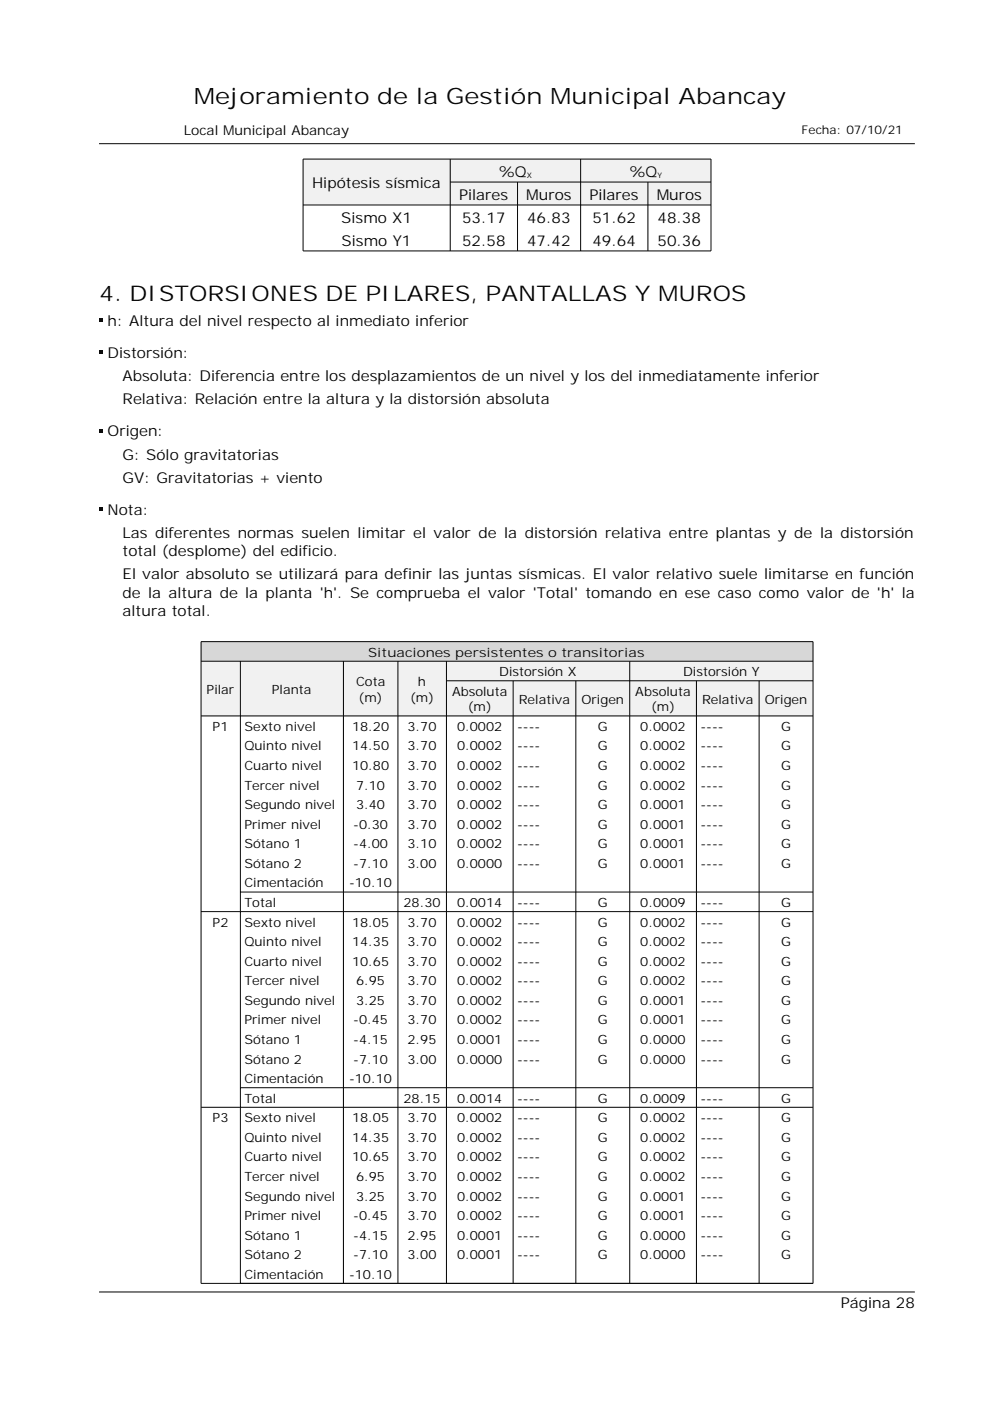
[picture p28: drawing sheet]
<svg xmlns="http://www.w3.org/2000/svg" width="210mm" height="297mm" viewBox="0 0 210 297" stroke-linecap="round" stroke-linejoin="round" font-family="sans-serif">
<defs><g id="words">
<text font-size="4.8" x="41.1" y="22.1">Mejoramiento de la Gestión Municipal Abancay</text>
<text font-size="4.6" x="21" y="63.8">4. DISTORSIONES DE PILARES, PANTALLAS Y MUROS</text>
<g font-size="3.2">
<text x="66.2" y="39.9">Hipótesis sísmica</text>
<text x="105.7" y="37.5">%Q</text>
<text x="133.5" y="37.5">%Q</text>
<text x="72.3" y="47.2">Sismo X1</text>
<text x="97.3" y="42.3">Pilares</text>
<text x="98" y="47.2">53.17</text>
<text x="111.6" y="42.3">Muros</text>
<text x="111.8" y="47.2">46.83</text>
<text x="125" y="42.3">Pilares</text>
<text x="125.6" y="47.2">51.62</text>
<text x="139.2" y="42.3">Muros</text>
<text x="139.4" y="47.2">48.38</text>
<text x="72.4" y="52.1">Sismo Y1</text>
<text x="98" y="52.1">52.58</text>
<text x="111.8" y="52.1">47.42</text>
<text x="125.6" y="52.1">49.64</text>
<text x="139.4" y="52.1">50.36</text>
<text x="22.8" y="69.1">h: Altura del nivel respecto al inmediato inferior</text>
<text x="22.8" y="75.9">Distorsión:</text>
<text x="26" y="80.8">Absoluta: Diferencia entre los desplazamientos de un nivel y los del inmediatamente inferior</text>
<text x="26" y="85.7">Relativa: Relación entre la altura y la distorsión absoluta</text>
<text x="22.8" y="92.5">Origen:</text>
<text x="26" y="97.4">G: Sólo gravitatorias</text>
<text x="26" y="102.3">GV: Gravitatorias + viento</text>
<text x="22.8" y="109.2">Nota:</text>
<text x="26" y="114.1">Las diferentes normas suelen limitar el valor de la distorsión relativa entre plantas y de la distorsión</text>
<text x="26" y="117.9">total (desplome) del edificio.</text>
<text x="26" y="122.8">El valor absoluto se utilizará para definir las juntas sísmicas. El valor relativo suele limitarse en función</text>
<text x="26" y="126.7">de la altura de la planta 'h'. Se comprueba el valor 'Total' tomando en ese caso como valor de 'h' la</text>
<text x="26" y="130.5">altura total.</text>
<text x="178.3" y="277.2">Página 28</text>
</g>
<text font-size="2.9" x="38.9" y="28.6">Local Municipal Abancay</text>
<g font-size="2.7">
<text x="78.1" y="139.2">Situaciones persistentes o transitorias</text>
<text x="105.8" y="143.4">Distorsión X</text>
<text x="144.8" y="143.4">Distorsión Y</text>
<text x="43.8" y="147.1">Pilar</text>
<text x="57.7" y="147.1">Planta</text>
<text x="75.5" y="145.4">Cota</text>
<text x="76" y="148.7">(m)</text>
<text x="87" y="148.7">(m)</text>
<text x="88.6" y="145.4">h</text>
<text x="95.8" y="147.5">Absoluta</text>
<text x="110" y="149.2">Relativa</text>
<text x="123.3" y="149.2">Origen</text>
<text x="134.7" y="147.5">Absoluta</text>
<text x="148.8" y="149.2">Relativa</text>
<text x="162.1" y="149.2">Origen</text>
<text x="45.1" y="155">P1</text>
<text x="51.8" y="155">Sexto nivel</text>
<text x="74.6" y="155">18.20</text>
<text x="86.4" y="155">3.70</text>
<text x="96.9" y="155">0.0002</text>
<text x="99.2" y="150.8">(m)</text>
<text x="109.6" y="155">----</text>
<text x="126.7" y="155">G</text>
<text x="135.8" y="155">0.0002</text>
<text x="138" y="150.8">(m)</text>
<text x="148.5" y="155">----</text>
<text x="165.6" y="155">G</text>
<text x="51.8" y="159.1">Quinto nivel</text>
<text x="74.6" y="159.1">14.50</text>
<text x="86.4" y="159.1">3.70</text>
<text x="96.9" y="159.1">0.0002</text>
<text x="109.6" y="159.1">----</text>
<text x="126.7" y="159.1">G</text>
<text x="135.8" y="159.1">0.0002</text>
<text x="148.5" y="159.1">----</text>
<text x="165.6" y="159.1">G</text>
<text x="51.8" y="163.3">Cuarto nivel</text>
<text x="51.8" y="167.4">Tercer nivel</text>
<text x="74.6" y="163.3">10.80</text>
<text x="75.5" y="167.4">7.10</text>
<text x="86.4" y="163.3">3.70</text>
<text x="86.4" y="167.4">3.70</text>
<text x="96.9" y="163.3">0.0002</text>
<text x="96.9" y="167.4">0.0002</text>
<text x="109.6" y="163.3">----</text>
<text x="109.6" y="167.4">----</text>
<text x="126.7" y="163.3">G</text>
<text x="126.7" y="167.4">G</text>
<text x="135.8" y="163.3">0.0002</text>
<text x="135.8" y="167.4">0.0002</text>
<text x="148.5" y="163.3">----</text>
<text x="148.5" y="167.4">----</text>
<text x="165.6" y="163.3">G</text>
<text x="165.6" y="167.4">G</text>
<text x="51.8" y="171.6">Segundo nivel</text>
<text x="75.5" y="171.6">3.40</text>
<text x="86.4" y="171.6">3.70</text>
<text x="96.9" y="171.6">0.0002</text>
<text x="109.6" y="171.6">----</text>
<text x="126.7" y="171.6">G</text>
<text x="135.8" y="171.6">0.0001</text>
<text x="148.5" y="171.6">----</text>
<text x="165.6" y="171.6">G</text>
<text x="51.8" y="175.7">Primer nivel</text>
<text x="51.8" y="179.9">Sótano 1</text>
<text x="74.9" y="175.7">-0.30</text>
<text x="74.9" y="179.9">-4.00</text>
<text x="86.4" y="175.7">3.70</text>
<text x="86.4" y="179.9">3.10</text>
<text x="96.9" y="175.7">0.0002</text>
<text x="96.9" y="179.9">0.0002</text>
<text x="109.6" y="175.7">----</text>
<text x="109.6" y="179.9">----</text>
<text x="126.7" y="175.7">G</text>
<text x="126.7" y="179.9">G</text>
<text x="135.8" y="175.7">0.0001</text>
<text x="135.8" y="179.9">0.0001</text>
<text x="148.5" y="175.7">----</text>
<text x="148.5" y="179.9">----</text>
<text x="165.6" y="175.7">G</text>
<text x="165.6" y="179.9">G</text>
<text x="51.8" y="184">Sótano 2</text>
<text x="74.9" y="184">-7.10</text>
<text x="86.4" y="184">3.00</text>
<text x="96.9" y="184">0.0000</text>
<text x="109.6" y="184">----</text>
<text x="126.7" y="184">G</text>
<text x="135.8" y="184">0.0001</text>
<text x="148.5" y="184">----</text>
<text x="165.6" y="184">G</text>
<text x="51.8" y="188.2">Cimentación</text>
<text x="74" y="188.2">-10.10</text>
<text x="45.1" y="196.5">P2</text>
<text x="51.8" y="192.3">Total</text>
<text x="51.8" y="196.5">Sexto nivel</text>
<text x="74.6" y="196.5">18.05</text>
<text x="85.6" y="192.3">28.30</text>
<text x="86.4" y="196.5">3.70</text>
<text x="96.9" y="192.3">0.0014</text>
<text x="96.9" y="196.5">0.0002</text>
<text x="109.6" y="192.3">----</text>
<text x="109.6" y="196.5">----</text>
<text x="126.7" y="192.3">G</text>
<text x="126.7" y="196.5">G</text>
<text x="135.8" y="192.3">0.0009</text>
<text x="135.8" y="196.5">0.0002</text>
<text x="148.5" y="192.3">----</text>
<text x="148.5" y="196.5">----</text>
<text x="165.6" y="192.3">G</text>
<text x="165.6" y="196.5">G</text>
<text x="51.8" y="200.6">Quinto nivel</text>
<text x="74.6" y="200.6">14.35</text>
<text x="86.4" y="200.6">3.70</text>
<text x="96.9" y="200.6">0.0002</text>
<text x="109.6" y="200.6">----</text>
<text x="126.7" y="200.6">G</text>
<text x="135.8" y="200.6">0.0002</text>
<text x="148.5" y="200.6">----</text>
<text x="165.6" y="200.6">G</text>
<text x="51.8" y="204.8">Cuarto nivel</text>
<text x="51.8" y="208.9">Tercer nivel</text>
<text x="74.6" y="204.8">10.65</text>
<text x="75.5" y="208.9">6.95</text>
<text x="86.4" y="204.8">3.70</text>
<text x="86.4" y="208.9">3.70</text>
<text x="96.9" y="204.8">0.0002</text>
<text x="96.9" y="208.9">0.0002</text>
<text x="109.6" y="204.8">----</text>
<text x="109.6" y="208.9">----</text>
<text x="126.7" y="204.8">G</text>
<text x="126.7" y="208.9">G</text>
<text x="135.8" y="204.8">0.0002</text>
<text x="135.8" y="208.9">0.0002</text>
<text x="148.5" y="204.8">----</text>
<text x="148.5" y="208.9">----</text>
<text x="165.6" y="204.8">G</text>
<text x="165.6" y="208.9">G</text>
<text x="51.8" y="213">Segundo nivel</text>
<text x="75.5" y="213">3.25</text>
<text x="86.4" y="213">3.70</text>
<text x="96.9" y="213">0.0002</text>
<text x="109.6" y="213">----</text>
<text x="126.7" y="213">G</text>
<text x="135.8" y="213">0.0001</text>
<text x="148.5" y="213">----</text>
<text x="165.6" y="213">G</text>
<text x="51.8" y="217.2">Primer nivel</text>
<text x="51.8" y="221.3">Sótano 1</text>
<text x="74.9" y="217.2">-0.45</text>
<text x="74.9" y="221.3">-4.15</text>
<text x="86.4" y="217.2">3.70</text>
<text x="86.4" y="221.3">2.95</text>
<text x="96.9" y="217.2">0.0002</text>
<text x="96.9" y="221.3">0.0001</text>
<text x="109.6" y="217.2">----</text>
<text x="109.6" y="221.3">----</text>
<text x="126.7" y="217.2">G</text>
<text x="126.7" y="221.3">G</text>
<text x="135.8" y="217.2">0.0001</text>
<text x="135.8" y="221.3">0.0000</text>
<text x="148.5" y="217.2">----</text>
<text x="148.5" y="221.3">----</text>
<text x="165.6" y="217.2">G</text>
<text x="165.6" y="221.3">G</text>
<text x="51.8" y="225.5">Sótano 2</text>
<text x="74.9" y="225.5">-7.10</text>
<text x="86.4" y="225.5">3.00</text>
<text x="96.9" y="225.5">0.0000</text>
<text x="109.6" y="225.5">----</text>
<text x="126.7" y="225.5">G</text>
<text x="135.8" y="225.5">0.0000</text>
<text x="148.5" y="225.5">----</text>
<text x="165.6" y="225.5">G</text>
<text x="51.8" y="229.6">Cimentación</text>
<text x="51.8" y="233.8">Total</text>
<text x="74" y="229.6">-10.10</text>
<text x="85.6" y="233.8">28.15</text>
<text x="96.9" y="233.8">0.0014</text>
<text x="109.6" y="233.8">----</text>
<text x="126.7" y="233.8">G</text>
<text x="135.8" y="233.8">0.0009</text>
<text x="148.5" y="233.8">----</text>
<text x="165.6" y="233.8">G</text>
<text x="45.1" y="237.9">P3</text>
<text x="51.8" y="237.9">Sexto nivel</text>
<text x="74.6" y="237.9">18.05</text>
<text x="86.4" y="237.9">3.70</text>
<text x="96.9" y="237.9">0.0002</text>
<text x="109.6" y="237.9">----</text>
<text x="126.7" y="237.9">G</text>
<text x="135.8" y="237.9">0.0002</text>
<text x="148.5" y="237.9">----</text>
<text x="165.6" y="237.9">G</text>
<text x="51.8" y="242.1">Quinto nivel</text>
<text x="74.6" y="242.1">14.35</text>
<text x="86.4" y="242.1">3.70</text>
<text x="96.9" y="242.1">0.0002</text>
<text x="109.6" y="242.1">----</text>
<text x="126.7" y="242.1">G</text>
<text x="135.8" y="242.1">0.0002</text>
<text x="148.5" y="242.1">----</text>
<text x="165.6" y="242.1">G</text>
<text x="51.8" y="246.2">Cuarto nivel</text>
<text x="51.8" y="250.4">Tercer nivel</text>
<text x="74.6" y="246.2">10.65</text>
<text x="75.5" y="250.4">6.95</text>
<text x="86.4" y="246.2">3.70</text>
<text x="86.4" y="250.4">3.70</text>
<text x="96.9" y="246.2">0.0002</text>
<text x="96.9" y="250.4">0.0002</text>
<text x="109.6" y="246.2">----</text>
<text x="109.6" y="250.4">----</text>
<text x="126.7" y="246.2">G</text>
<text x="126.7" y="250.4">G</text>
<text x="135.8" y="246.2">0.0002</text>
<text x="135.8" y="250.4">0.0002</text>
<text x="148.5" y="246.2">----</text>
<text x="148.5" y="250.4">----</text>
<text x="165.6" y="246.2">G</text>
<text x="165.6" y="250.4">G</text>
<text x="51.8" y="254.5">Segundo nivel</text>
<text x="75.5" y="254.5">3.25</text>
<text x="86.4" y="254.5">3.70</text>
<text x="96.9" y="254.5">0.0002</text>
<text x="109.6" y="254.5">----</text>
<text x="126.7" y="254.5">G</text>
<text x="135.8" y="254.5">0.0001</text>
<text x="148.5" y="254.5">----</text>
<text x="165.6" y="254.5">G</text>
<text x="51.8" y="258.7">Primer nivel</text>
<text x="51.8" y="262.8">Sótano 1</text>
<text x="74.9" y="258.7">-0.45</text>
<text x="74.9" y="262.8">-4.15</text>
<text x="86.4" y="258.7">3.70</text>
<text x="86.4" y="262.8">2.95</text>
<text x="96.9" y="258.7">0.0002</text>
<text x="96.9" y="262.8">0.0001</text>
<text x="109.6" y="258.7">----</text>
<text x="109.6" y="262.8">----</text>
<text x="126.7" y="258.7">G</text>
<text x="126.7" y="262.8">G</text>
<text x="135.8" y="258.7">0.0001</text>
<text x="135.8" y="262.8">0.0000</text>
<text x="148.5" y="258.7">----</text>
<text x="148.5" y="262.8">----</text>
<text x="165.6" y="258.7">G</text>
<text x="165.6" y="262.8">G</text>
<text x="51.8" y="267">Sótano 2</text>
<text x="74.9" y="267">-7.10</text>
<text x="86.4" y="267">3.00</text>
<text x="96.9" y="267">0.0001</text>
<text x="109.6" y="267">----</text>
<text x="126.7" y="267">G</text>
<text x="135.8" y="267">0.0000</text>
<text x="148.5" y="267">----</text>
<text x="165.6" y="267">G</text>
<text x="51.8" y="271.1">Cimentación</text>
<text x="74" y="271.1">-10.10</text>
</g>
<text font-size="2.5" x="170" y="28.5">Fecha: 07/10/21</text>
<g font-size="1.6">
<text x="111.7" y="37.8">X</text>
<text x="139.4" y="37.8">Y</text>
</g>
</g></defs>
<g fill="#f2f1f0">
<path d="M64.3 33.7h31.2v9.8h-31.2z"/>
<path d="M95.5 33.7h27.6v4.9h-27.6z"/>
<path d="M123.1 33.7h27.6v4.9h-27.6z"/>
<path d="M95.5 38.6h14.2v4.9h-14.2z"/>
<path d="M109.7 38.6h13.4v4.9h-13.4z"/>
<path d="M123.1 38.6h14.3v4.9h-14.3z"/>
<path d="M137.4 38.6h13.3v4.9h-13.3z"/>
</g>
<path d="M64.3 33.7h86.4v19.5h-86.4zM95.5 38.6h55.2M95.5 33.7v19.5M109.7 38.6v14.6M123.1 33.7v19.5M137.4 38.6v14.6M64.3 43.5h86.4" fill="none" stroke="#000" stroke-width=".21"/>
<path d="M21 67.5h.8v.7h-.8zM21 74.3h.8v.7h-.8zM21 90.9h.8v.8h-.8zM21 107.6h.8v.7h-.8z" fill="#000"/>
<path d="M42.6 136h129.8v4.2h-129.8z" fill="#dad7d3"/>
<g fill="#f2f1f0">
<path d="M42.6 140.2h8.4v11.6h-8.4z"/>
<path d="M51 140.2h21.8v11.6h-21.8z"/>
<path d="M72.8 140.2h11.6v11.6h-11.6z"/>
<path d="M84.4 140.2h10.3v11.6h-10.3z"/>
<path d="M94.7 140.2h38.8v4.1h-38.8z"/>
<path d="M133.5 140.2h38.9v4.1h-38.9z"/>
<path d="M94.7 144.3h14.1v7.5h-14.1z"/>
<path d="M108.8 144.3h13.3v7.5h-13.3z"/>
<path d="M122.1 144.3h11.4v7.5h-11.4z"/>
<path d="M133.5 144.3h14.2v7.5h-14.2z"/>
<path d="M147.7 144.3h13.3v7.5h-13.3z"/>
<path d="M161 144.3h11.4v7.5h-11.4z"/>
</g>
<g fill="none" stroke="#000" stroke-width=".21">
<path d="M21 30.5h173M42.6 136h129.8v136.1h-129.8zM42.6 140.2h129.8M42.6 151.8h129.8M51 140.2v131.9M72.8 140.2v131.9M84.4 140.2v131.9M94.7 144.3h77.7M94.7 140.2v131.9M108.8 144.3v127.8M122.1 144.3v127.8M133.5 140.2v131.9"/>
<path d="M147.7 144.3v127.8M161 144.3v127.8M42.6 193.3h129.8M51 189.1h121.4M42.6 234.8h129.8M51 230.6h121.4M21 273.9h173"/>
</g>
<use href="#words"/>
</svg>
